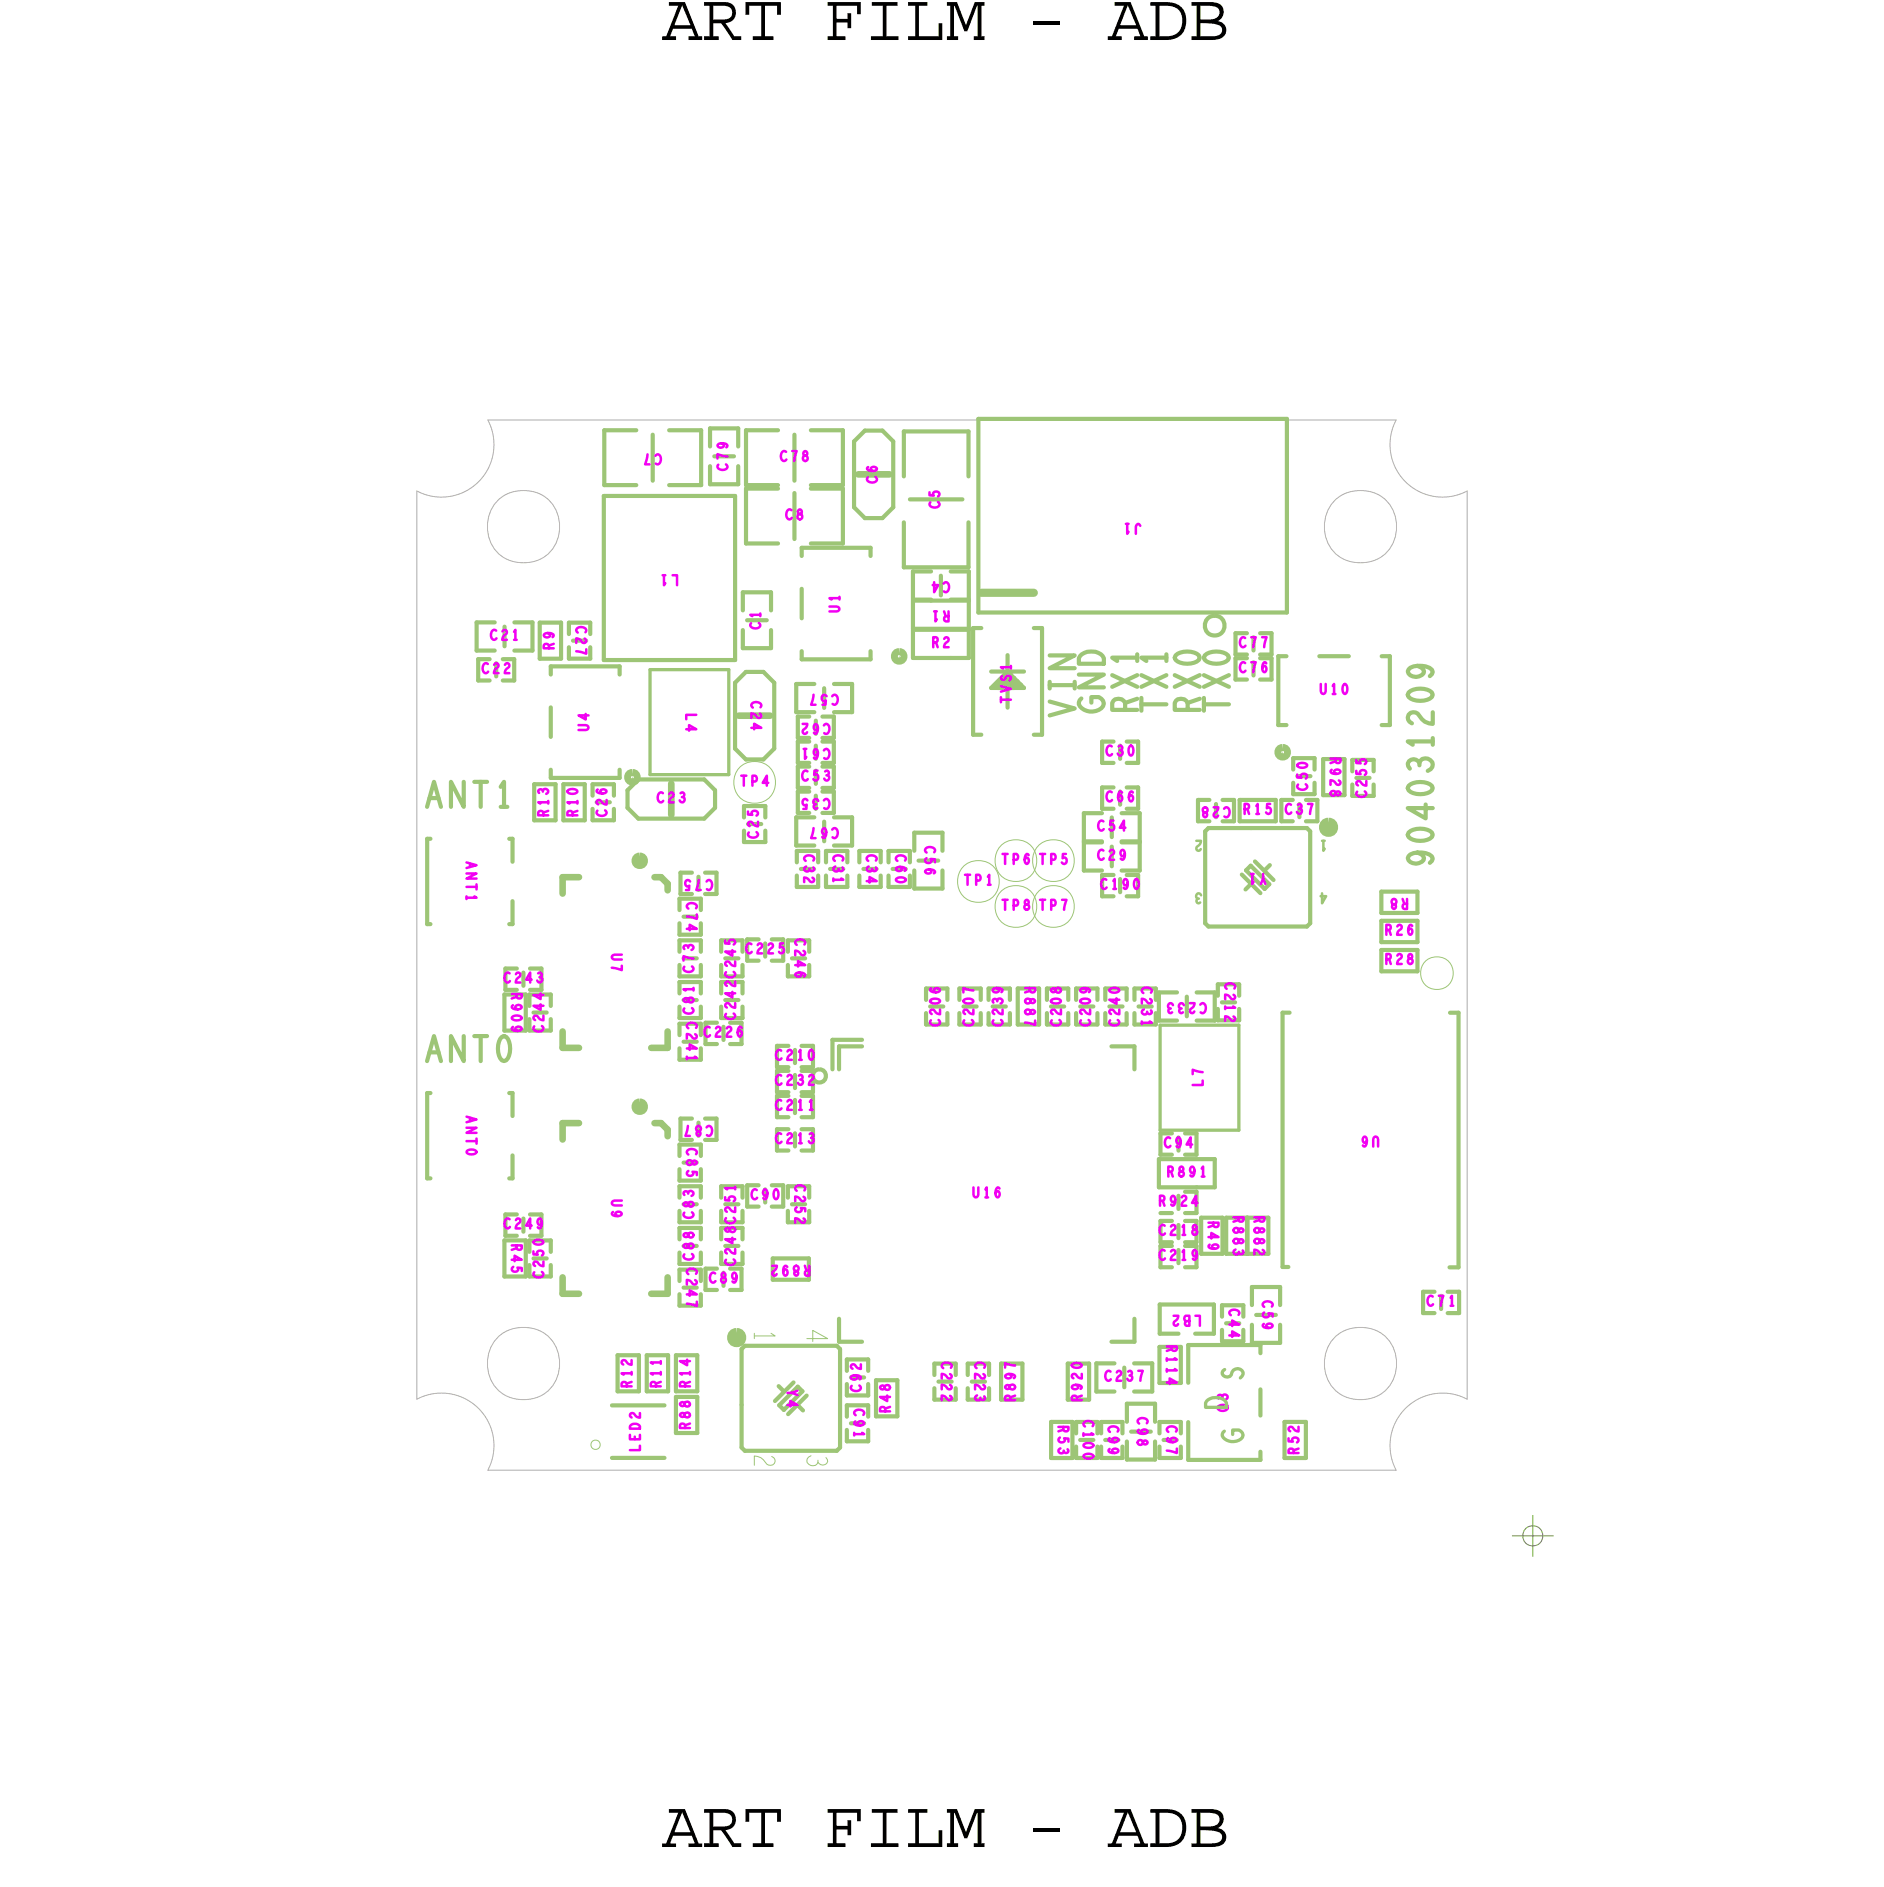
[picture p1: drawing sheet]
<svg xmlns="http://www.w3.org/2000/svg" width="57mm" height="57mm" viewBox="0 0 57 57" stroke-linecap="round" stroke-linejoin="round" font-family="sans-serif">
<defs><g id="words">
<g font-size="2.1">
<text x="20.2" y="1.2">ART FILM - ADB</text>
<text x="20.2" y="56.3">ART FILM - ADB</text>
</g>
<g font-size=".8" fill="#9dc576">
<text x="34.6" y="21.7" transform="rotate(-90 34.6 21.7)">RX1</text>
<text x="36.6" y="21.7" transform="rotate(-90 36.6 21.7)">RX0</text>
</g>
<g font-size=".6" fill="#9dc576">
<text x="23" y="40.5" transform="rotate(90 23 40.5)">1</text>
<text x="24.6" y="44.3" transform="rotate(90 24.6 44.3)">3</text>
</g>
<text font-size=".6" fill="#f200f2" x="37.4" y="42.9" transform="rotate(-90 37.4 42.9)">D</text>
<g font-size=".3" fill="#f200f2">
<text x="28.9" y="18.6" transform="rotate(-180 28.9 18.6)">R1</text>
<text x="30.8" y="21.4" transform="rotate(-90 30.8 21.4)">TVS1</text>
<text x="16.7" y="24.9" transform="rotate(-90 16.7 24.9)">R13</text>
<text x="17.6" y="24.9" transform="rotate(-90 17.6 24.9)">R10</text>
<text x="25.4" y="26" transform="rotate(90 25.4 26)">C31</text>
<text x="37.9" y="24.8">R15</text>
<text x="35.5" y="41" transform="rotate(90 35.5 41)">R114</text>
<text x="19.2" y="42.3" transform="rotate(-90 19.2 42.3)">R12</text>
<text x="20.1" y="42.3" transform="rotate(-90 20.1 42.3)">R11</text>
<text x="21" y="42.3" transform="rotate(-90 21 42.3)">R14</text>
<text x="32.2" y="43.4" transform="rotate(90 32.2 43.4)">R53</text>
<text x="37.4" y="43" transform="rotate(-90 37.4 43)">Q3</text>
</g>
<g font-size=".3" fill="#9dc576">
<text x="36.6" y="27.2" transform="rotate(-180 36.6 27.2)">3</text>
<text x="40.4" y="25.6" transform="rotate(-180 40.4 25.6)">1</text>
</g>
</g></defs>
<!-- layer: Board Outline -->
<g fill="none" stroke="#acacac" stroke-width=".03">
<path d="M12.7 15a1.6 1.6 0 0 0 1.9-.3 1.6 1.6 0 0 0 .3-1.9h27.6a1.6 1.6 0 0 0 .3 1.9 1.6 1.6 0 0 0 1.9 .3v27.6a1.6 1.6 0 0 0-1.9 .3 1.6 1.6 0 0 0-.3 1.9h-27.6a1.6 1.6 0 0 0-.3-1.9 1.6 1.6 0 0 0-1.9-.3z"/>
<circle cx="16" cy="16.1" r="1.11"/>
<circle cx="41.5" cy="16.1" r="1.11"/>
<circle cx="16" cy="41.6" r="1.11"/>
<circle cx="41.5" cy="41.6" r="1.11"/>
</g>
<!-- layer: Components -->
<g fill="none" stroke="#9dc576" stroke-width=".13">
<path d="M14.5 19.8h.6zM14.5 19v.8zM14.5 19h.6zM15.4 19.1v.6zM15.7 19.8h.5zM15.7 19h.5zM16.2 19v.8zM16.4 19v1.1zM16.4 19h.7zM17.1 19v1.1zM17.3 19v.3zM17.3 19.7v.4z"/>
<path d="M17.3 19h.7zM17.5 19.5h.4zM18 19v.3zM18 19.7v.4zM18.4 15.1h4zM18.4 15.1v5zM18.4 13.1h1zM18.4 14.8h1zM18.4 13.1v1.7zM19.9 13.2v1.4zM20.4 13.1h1zM20.4 14.8h1z"/>
<path d="M21.4 13.1v1.7zM21.6 13.1h.9zM21.6 14.8h.9zM21.6 14.2v.6zM21.6 13.1v.5zM21.8 13.9h.6zM22.4 15.1v5zM22.5 14.2v.6zM22.5 13.1v.5zM22.6 18h.9zM22.6 18v.6zM22.6 19.7h.9z"/>
<path d="M22.6 19.2v.5zM22.7 14.9h1zM22.7 13.1h1zM22.7 16.6h1zM22.7 14.9v1.7zM22.7 14.8h1zM22.7 13.1v1.7zM22.8 18.9h.6zM23.5 18v.6zM23.5 19.2v.5zM24.2 15v1.4zM24.2 13.2v1.4z"/>
<path d="M24.4 17.9v.9zM24.4 16.7v.2zM24.4 19.8v.3zM24.4 16.7h2.1zM24.7 14.9h1zM24.7 13.1h1zM24.7 16.6h1zM24.7 14.8h1zM25.7 14.9v1.7zM25.7 13.1v1.7zM26 13.5v2zM26 15.5l.4 .3z"/>
<path d="M26.4 13.1l-.4 .4zM26.4 15.8h.5zM26.4 13.1h.5zM26.5 16.7v.2zM26.5 19.8v.3zM26.9 15.8l.3-.3zM26.9 13.1l.3 .4zM27.2 13.5v2zM27.5 13.1v1.4zM27.5 17.3h2zM27.5 15.9v1.4zM27.5 13.1h2z"/>
<path d="M27.7 15.2h1.6zM27.8 19.2h1.7zM27.8 19.2v.8zM27.8 18.3h.6zM27.8 18.3v.9zM27.8 17.4v.9zM27.8 17.4h.6zM28.4 18.3h1.1zM28.7 17.5v.6zM29 18.3h.5zM29 17.4h.5zM29.5 13.1v1.4z"/>
<path d="M29.5 15.9v1.4zM29.5 19.2v.8zM29.5 18.3v.9zM29.5 17.4v.9zM29.6 19.1v3.3zM29.6 19.1h.3zM29.8 12.8h9.4zM29.8 18.7h9.4zM29.8 12.8v5.9zM30.7 20v1.6zM31.5 19.1h.2zM31.7 19.1v3.3z"/>
<path d="M36.8 18.9l.2-.1 .2 .1 .1 .2-.1 .2-.2 .1-.2-.1-.1-.2zM37.6 19.9h.4zM37.6 19.3v.6zM37.6 19.3h.4zM38.2 19.4v.4zM38.4 19.9h.3zM38.4 19.3h.3zM38.7 19.3v.6zM38.9 20h.3zM38.9 20v2.1zM39.2 12.8v5.9zM40.2 20h.9z"/>
<path d="M42.1 20h.2zM42.3 20v2.1zM13 28.2h.1zM13 25.6v2.6zM13 35.9h.1zM13 33.3v2.6zM13 25.6h.1zM13 33.3h.1zM14.6 20.7h.3zM14.6 20.1v.6zM14.6 20.1h.3zM15.1 20.2v.4z"/>
<path d="M15.3 20.7h.4zM15.3 20.1h.4zM15.4 30.3h.6zM15.4 37.8h.6zM15.4 31.4h.6zM15.4 30.3v1.1zM15.4 38.9h.6zM15.4 37.8v1.1zM15.4 37.7h.3zM15.4 37v.7zM15.4 30.2h.3zM15.4 29.5v.7z"/>
<path d="M15.4 37h.3zM15.4 29.5h.3zM15.5 25.6h.1zM15.5 33.3h.1zM15.5 28.2h.1zM15.5 35.9h.1zM15.6 25.6v.7zM15.6 27.5v.7zM15.6 33.3v.7zM15.6 35.2v.7zM15.7 20.1v.6zM15.9 37.1v.4z"/>
<path d="M15.9 29.6v.4zM16 30.3v1.1zM16 37.8v1.1zM16.1 38.9h.7zM16.1 38.5v.4zM16.1 37.8v.3zM16.1 31.4h.7zM16.1 31.1v.3zM16.1 30.3v.4zM16.1 37.8h.7zM16.1 30.3h.7zM16.1 37.7h.4z"/>
<path d="M16.1 30.2h.4zM16.1 37h.4zM16.1 29.5h.4zM16.3 38.3h.4zM16.3 30.9h.4zM16.3 25h.6zM16.3 23.9v1.1zM16.3 23.9h.6zM16.4 20.1h.7zM16.5 37v.7zM16.5 29.5v.7zM16.8 38.5v.4z"/>
<path d="M16.8 37.8v.3zM16.8 31.1v.3zM16.8 30.3v.4zM16.8 21.6v.9zM16.8 20.3v.3zM16.8 23.7h2.1zM16.8 23.5v.2zM16.8 20.3h2.1zM16.9 23.9v1.1zM17.2 25h.6zM17.2 23.9v1.1zM17.2 23.9h.6z"/>
<path d="M17.3 20.1h.7zM17.8 23.9v1.1zM18.1 25h.6zM18.1 24.6v.4zM18.1 23.9v.3zM18.1 23.9h.6zM18.2 24.4h.4zM18.4 20.1h4zM18.7 24.6v.4zM18.7 23.9v.3zM18.9 20.3v.3zM18.9 23.5v.2z"/>
<path d="M19.1 24.6l.3 .3zM19.1 24.1v.5zM19.4 24.9h2.1zM19.4 23.8l-.3 .3zM19.4 23.8h2.1zM20.7 38.5h.7zM20.7 38.2v.3zM20.7 37.4v.4zM20.7 34.9v.3zM20.7 36h.7zM20.7 35.6v.4zM20.7 37.2h.7z"/>
<path d="M20.7 36.9v.3zM20.7 36.1v.4zM20.7 31h.7zM20.7 30.7v.3zM20.7 29.9v.4zM20.7 27.4v.3zM20.7 28.5h.7zM20.7 28.1v.4zM20.7 29.8h.7zM20.7 29.4v.4zM20.7 28.7v.3zM20.7 38.7v.3z"/>
<path d="M20.7 39.8h.7zM20.7 39.4v.4zM20.7 31.2v.3zM20.7 32.3h.7zM20.7 31.9v.4zM20.7 37.4h.7zM20.7 34.9h.7zM20.7 36.1h.7zM20.7 29.9h.7zM20.7 27.4h.7zM20.7 28.7h.7zM20.7 38.7h.7z"/>
<path d="M20.7 31.2h.7zM20.7 34.7h.4zM20.7 34.1v.6zM20.7 27.2h.4zM20.7 26.6v.6zM20.7 34.1h.4zM20.7 26.6h.4zM20.8 35.4h.4zM20.8 27.9h.4zM20.8 39.2h.4zM20.8 31.7h.4zM20.8 38h.4z"/>
<path d="M20.8 36.7h.4zM20.8 30.5h.4zM20.8 29.2h.4zM21.3 34.2v.4zM21.3 26.7v.4zM21.4 38.2v.3zM21.4 37.4v.4zM21.4 34.9v.3zM21.4 35.6v.4zM21.4 36.9v.3zM21.4 36.1v.4zM21.4 30.7v.3z"/>
<path d="M21.4 29.9v.4zM21.4 27.4v.3zM21.4 28.1v.4zM21.4 29.4v.4zM21.4 28.7v.3zM21.4 38.7v.3zM21.4 39.4v.4zM21.4 31.2v.3zM21.4 31.9v.4zM21.5 24.9l.3-.3zM21.5 23.8l.3 .3zM21.5 34.7h.3z"/>
<path d="M21.5 27.2h.3zM21.5 34.1h.3zM21.5 26.6h.3zM21.5 39.3h.3zM21.5 38.7v.6zM21.5 31.8h.3zM21.5 31.2v.6zM21.5 38.7h.3zM21.5 31.2h.3zM21.8 24.1v.5zM21.8 34.1v.6zM21.8 26.6v.6z"/>
<path d="M22 37.2h.6zM22 36.9v.3zM22 36.1v.4zM22 38.5h.6zM22 38.2v.3zM22 37.4v.4zM22 29.8h.6zM22 29.4v.4zM22 28.7v.3zM22 31h.6zM22 30.7v.3zM22 29.9v.4z"/>
<path d="M22 36.1h.6zM22 37.4h.6zM22 28.7h.6zM22 29.9h.6zM22 38.8v.4zM22 31.3v.4zM22.1 36.7h.4zM22.1 38h.4zM22.1 29.2h.4zM22.1 30.5h.4zM22.2 39.3h.4zM22.2 31.8h.4z"/>
<path d="M22.2 38.7h.4zM22.2 31.2h.4zM22.4 22.8l.3 .3zM22.4 20.8v2zM22.6 38.7v.6zM22.6 31.2v.6zM22.6 36.9v.3zM22.6 36.1v.4zM22.6 38.2v.3zM22.6 37.4v.4zM22.6 29.4v.4zM22.6 28.7v.3z"/>
<path d="M22.6 30.7v.3zM22.6 29.9v.4zM22.7 25.7h.6zM22.7 25.3v.4zM22.7 24.6v.3zM22.7 24.6h.6zM22.7 20.5h.6zM22.7 23.1h.6zM22.7 20.5l-.3 .3zM22.8 36.8h.3zM22.8 36.1v.7zM22.8 29.3h.3z"/>
<path d="M22.8 28.6v.7zM22.8 36.1h.3zM22.8 28.6h.3zM22.8 25.1h.4zM23.3 23.1l.3-.3zM23.3 20.5l.3 .3zM23.3 36.2v.4zM23.3 28.7v.4zM23.3 25.3v.4zM23.3 24.6v.3zM23.5 36.8h.4zM23.5 29.3h.4z"/>
<path d="M23.5 36.1h.4zM23.5 28.6h.4zM23.5 38.3h1.1zM23.5 39h1.1zM23.5 38.3v.7zM23.6 20.8v2zM23.7 33.3h.3zM23.7 32.6v.7zM23.7 35.1h.3zM23.7 34.4v.7zM23.7 34h.3zM23.7 33.4v.6z"/>
<path d="M23.7 32.5h.3zM23.7 31.9v.6zM23.7 32.6h.3zM23.7 34.4h.3zM23.7 33.4h.3zM23.7 31.9h.3zM23.9 36.1v.7zM23.9 28.6v.7zM24 36.1v.4zM24 37.2h.7zM24 36.9v.3zM24 28.7v.3z"/>
<path d="M24 29.8h.7zM24 29.4v.4zM24 36.1h.7zM24 28.7h.7zM24.1 36.7h.4zM24.1 29.2h.4zM24.2 32.8v.4zM24.2 34.5v.4zM24.2 33.5v.4zM24.2 32v.4zM24.3 25.8h.5zM24.3 24.9v.9z"/>
<path d="M24.3 21.7h.5zM24.3 20.8v.9zM24.3 24.9h.5zM24.3 20.8h.5zM24.3 25.9v.4zM24.3 27h.6zM24.3 26.7v.3zM24.3 25.9h.6zM24.3 22.5h.4zM24.3 21.8v.7zM24.3 23.2h.4zM24.3 22.6v.6z"/>
<path d="M24.3 24h.4zM24.3 23.4v.6zM24.3 24.8h.4zM24.3 24.1v.7zM24.3 21.8h.4zM24.3 22.6h.4zM24.3 23.4h.4zM24.3 24.1h.4zM24.4 26.5h.4zM24.4 33.3h.4zM24.4 35.1h.4zM24.4 34h.4z"/>
<path d="M24.4 32.5h.4zM24.4 32.6h.4zM24.4 34.4h.4zM24.4 33.4h.4zM24.4 31.9h.4zM24.4 20.1h2.1zM24.6 38.3v.7zM24.7 36.1v.4zM24.7 36.9v.3zM24.7 28.7v.3zM24.7 29.4v.4zM24.8 32.6v.7z"/>
<path d="M24.8 34.4v.7zM24.8 33.4v.6zM24.8 31.9v.6zM24.8 32.7l.2-.1 .1 .1v.2l-.1 .1-.2-.1zM24.9 22v.4zM24.9 22.7v.4zM24.9 23.5v.4zM24.9 24.2v.4zM24.9 25.9v.4zM24.9 26.7v.3zM25.1 22.5h.3zM25.1 23.2h.3z"/>
<path d="M25.1 24h.3zM25.1 24.8h.3zM25.1 21.8h.3zM25.1 22.6h.3zM25.1 23.4h.3zM25.1 24.1h.3zM25.1 25v.6zM25.1 21v.6zM25.2 25.9v.4zM25.2 27h.6zM25.2 26.7v.3zM25.2 25.9h.6z"/>
<path d="M25.3 26.5h.4zM25.4 31.7h.9zM25.4 31.7v.9zM25.4 21.8v.7zM25.4 22.6v.6zM25.4 23.4v.6zM25.4 24.1v.7zM25.4 25.8h.6zM25.4 21.7h.6zM25.4 24.9h.6zM25.4 20.8h.6zM25.6 31.9v.7z"/>
<path d="M25.6 31.9h.7zM25.8 25.9v.4zM25.8 26.7v.3zM26 24.9v.9zM26 20.8v.9zM26.2 25.9v.4zM26.2 27h.6zM26.2 26.7v.3zM26.2 25.9h.6zM26.3 26.5h.4zM26.8 25.9v.4zM26.8 26.7v.3z"/>
<path d="M27.1 25.9v.4zM27.1 27h.6zM27.1 26.7v.3zM27.1 25.9h.6zM27.2 26.5h.4zM27.7 25.9v.4zM27.7 26.7v.3zM27.8 20h1.2zM27.9 25.4h.8zM27.9 25.4v.5zM27.9 27.1h.8zM27.9 26.5v.6z"/>
<path d="M28 26.2h.6zM28.2 31.2h.7zM28.2 30.9v.3zM28.2 30.1v.4zM28.2 30.1h.7zM28.3 30.7h.4zM28.7 25.4v.5zM28.7 26.5v.6zM28.9 30.9v.3zM28.9 30.1v.4zM29 20h.5zM29.2 31.2h.7z"/>
<path d="M29.2 30.9v.3zM29.2 30.1v.4zM29.2 30.1h.7zM29.4 30.7h.4zM29.6 22.4h.3zM29.9 30.9v.3zM29.9 30.1v.4zM30.1 31.2h.7zM30.1 30.9v.3zM30.1 30.1v.4zM30.1 30.1h.7zM30.2 21l.5-.5z"/>
<path d="M30.2 20.5h1zM30.2 21h1zM30.2 30.7h.4zM30.3 21l.4-.4zM30.4 21h.1zM30.4 21l.4-.4zM30.5 21l.3-.3zM30.7 20.5l.5 .5zM30.8 30.9v.3zM30.8 30.1v.4zM30.9 21l.1-.1zM30.9 20.8h.1z"/>
<path d="M31 20.9h.1zM31 20.8l-.2 .2zM31 31.2h.7zM31 30.1v1.1zM31 30.1h.7zM31.1 20.9l-.1 .1zM31.5 22.4h.2zM31.7 30.1v1.1zM31.9 31.2h.6zM31.9 30.9v.3zM31.9 30.1v.4zM31.9 30.1h.6z"/>
<path d="M32 30.7h.4zM32.5 30.9v.3zM32.5 30.1v.4zM32.8 31.2h.6zM32.8 30.9v.3zM32.8 30.1v.4zM32.8 30.1h.6zM32.9 30.7h.4zM33 25.6h.6zM33 24.8v.8zM33 26.5h.6zM33 25.7v.8z"/>
<path d="M33 24.8h.6zM33 25.7h.6zM33.4 30.9v.3zM33.4 30.1v.4zM33.6 24.6h.3zM33.6 24v.6zM33.6 23.2h.3zM33.6 22.6v.6zM33.6 27.3h.3zM33.6 26.7v.6zM33.6 24h.3zM33.6 22.6h.3z"/>
<path d="M33.6 26.7h.3zM33.7 31.2h.6zM33.7 30.9v.3zM33.7 30.1v.4zM33.7 30.1h.6zM33.8 30.7h.4zM33.9 31.9h.7zM33.9 24.9v.6zM33.9 25.8v.6zM34.1 24.1v.4zM34.1 22.7v.4zM34.1 26.8v.4z"/>
<path d="M34.2 25.6h.5zM34.2 26.5h.5zM34.2 24.8h.5zM34.2 25.7h.5zM34.3 30.9v.3zM34.3 30.1v.4zM34.3 24.6h.4zM34.3 23.2h.4zM34.3 27.3h.4zM34.3 24h.4zM34.3 22.6h.4zM34.3 26.7h.4z"/>
<path d="M34.6 31.9v.7zM34.6 30.1v.4zM34.6 31.2h.6zM34.6 30.9v.3zM34.6 30.1h.6zM34.7 24v.6zM34.7 22.6v.6zM34.7 26.7v.6zM34.7 30.7h.4zM34.7 24.8v.8zM34.7 25.7v.8zM35.2 30.1v.4z"/>
<path d="M35.2 30.9v.3zM35.3 36.2h1.2zM35.3 35.3h1.7zM35.3 35.3v.9zM35.3 31.1h.6zM35.3 30.2v.9zM35.3 30.2h.6zM35.3 39.7h1.7zM35.3 39.7v.9zM35.4 37h.3zM35.4 35.2h.3zM35.4 34.5v.7z"/>
<path d="M35.4 38.6h.3zM35.4 38v.6zM35.4 37.9h.3zM35.4 37.2v.7zM35.4 34.5h.3zM35.4 38h.3zM35.4 37.2h.3zM35.9 36.4v.4zM35.9 34.7v.4zM35.9 38.1v.4zM35.9 37.3v.4zM36.1 37h.4z"/>
<path d="M36.1 35.2h.4zM36.1 38.6h.4zM36.1 37.9h.4zM36.1 36.3h.4zM36.1 34.5h.4zM36.1 38h.4zM36.1 37.2h.4zM36.2 30.4v.6zM36.5 36.3v.7zM36.5 34.5v.7zM36.5 38v.6zM36.5 37.2v.7z"/>
<path d="M36.5 31.1h.5zM36.5 36.2h.5zM36.5 30.2h.5zM36.5 25h.3zM36.5 24.4v.6zM36.5 24.4h.3zM36.6 38.2h.6zM36.6 37.1v1.1zM36.6 37.1h.6zM36.7 28.1l.1 .1zM36.7 25.3v2.8zM36.8 25.2h1.3z"/>
<path d="M36.8 28.2h3zM36.8 25.2l-.1 .1zM37 39.7v.9zM37 35.3v.9zM37 30.2v.9zM37 24.5v.4zM37.1 30v.3zM37.1 31.1h.7zM37.1 30.7v.4zM37.1 30h.7zM37.2 30.5h.4zM37.2 39.8v.3z"/>
<path d="M37.2 39.8h.7zM37.2 37.1v1.1zM37.2 25h.4zM37.2 24.4h.4zM37.4 38.2h.6zM37.4 37.1v1.1zM37.4 37.1h.6zM37.6 24.4v.6zM37.6 20.7h.4zM37.6 20.1v.6zM37.6 20.1h.4zM37.8 30v.3z"/>
<path d="M37.8 30.7v.4zM37.8 24.4h1.1zM37.8 24.4v.6zM37.8 25h1.1zM37.8 26.6l.6 .6zM37.9 39.8v.3zM38 26.5l.5 .6zM38 26.5l.1-.1zM38 38.2h.6zM38 37.1v1.1zM38 37.1h.6zM38.1 27l-.2 .1z"/>
<path d="M38.1 26.4l.6 .5zM38.1 25.2h1.7zM38.1 39.2h.9zM38.1 39.2v.6zM38.2 20.2v.4zM38.2 26.2l.6 .6zM38.4 20.7h.3zM38.4 20.1h.3zM38.5 26.5l.2-.1zM38.6 37.1v1.1zM38.7 26.9l-.2 .2zM38.7 20.1v.6z"/>
<path d="M38.9 24.4v.6zM38.9 22.1h.3zM39 39.2v.6zM39 25h.4zM39 24.4v.6zM39 24.4h.4zM39.1 30.9h.2zM39.1 38.6h.2zM39.1 30.9v7.7zM39.4 24.2h.7zM39.4 23.9v.3zM39.4 23.1v.3z"/>
<path d="M39.4 23.1h.7zM39.5 23.6h.4zM39.6 24.5v.4zM39.8 25h.3zM39.8 24.4h.3zM39.8 25.2l.1 .1zM39.9 25.3v2.8zM39.9 28.1l-.1 .1zM40.1 23.9v.3zM40.1 23.1v.3zM40.1 24.4v.6zM40.3 24.2h.7z"/>
<path d="M40.3 23.1v1.1zM40.3 23.1h.7zM41 23.1v1.1zM41.2 24.3h.7zM41.2 23.9v.4zM41.2 23.2v.3zM41.2 23.2h.7zM41.3 23.7h.4zM41.9 23.9v.4zM41.9 23.2v.3zM42.1 27.2h1.1zM42.1 28.9h1.1z"/>
<path d="M42.1 28.1h1.1zM42.1 27.8h1.1zM42.1 27.2v.6zM42.1 28.9v.7zM42.1 29.6h1.1zM42.1 28.1v.6zM42.1 28.7h1.1zM42.1 22.1h.2zM43.2 27.2v.6zM43.2 28.9v.7zM43.2 28.1v.6zM43.4 39.4v.6z"/>
<path d="M43.4 39.4h.3zM43.9 39.5v.4zM44.1 39.4h.4zM44.2 38.6h.2zM44.2 30.9h.2zM44.4 30.9v7.7zM44.5 39.4v.6zM18.6 42.8h1.6zM18.6 44.4h1.6zM18.8 42.4h.7zM18.8 41.3v1.1zM18.8 41.3h.7z"/>
<path d="M19.5 41.3v1.1zM19.7 42.4h.7zM19.7 41.3v1.1zM19.7 41.3h.7zM20.4 41.3v1.1zM20.6 43.7h.6zM20.6 42.6v1.1zM20.6 42.4h.6zM20.6 41.3v1.1zM20.6 42.6h.6zM20.6 41.3h.6zM21.2 42.6v1.1z"/>
<path d="M21.2 41.3v1.1zM22.6 41.1l.1-.1zM22.6 41.1v1.7zM22.6 44.1l.1 .1zM22.6 42.8v1.3zM22.7 41h2.8zM22.7 44.2h2.8zM23.7 42.2l.2 .2zM23.7 42.8l.6-.5zM23.7 42.8l.2 .2zM24.2 42.1l-.6 .6zM24.3 42.3l.1 .1z"/>
<path d="M24.3 42.8l.2 .2zM24.4 42.4l-.5 .6zM24.6 42.5l-.6 .6zM25.5 41l.1 .1zM25.5 44.2l.1-.1zM25.6 40.9h.7zM25.6 40.2v.7zM25.6 41.1v3zM25.8 42.5h.7zM25.8 42.2v.3zM25.8 41.4v.4zM25.8 42.8v.4z"/>
<path d="M25.8 43.9h.7zM25.8 43.6v.3zM25.8 41.4h.7zM25.8 42.8h.7zM25.9 43.4h.4zM25.9 42h.4zM26.5 42.2v.3zM26.5 41.4v.4zM26.5 42.8v.4zM26.5 43.6v.3zM26.7 43.2h.6zM26.7 42.1v1.1z"/>
<path d="M26.7 42.1h.6zM27.3 42.1v1.1zM28.5 41.5v.4zM28.5 42.6h.6zM28.5 42.3v.3zM28.5 41.5h.6zM28.6 42.1h.4zM29.1 41.5v.4zM29.1 42.3v.3zM29.5 41.5v.4zM29.5 42.6h.6zM29.5 42.3v.3z"/>
<path d="M29.5 41.5h.6zM29.6 42.1h.4zM30.1 41.5v.4zM30.1 42.3v.3zM30.5 42.6h.7zM30.5 41.5v1.1zM30.5 41.5h.7zM31.2 41.5v1.1zM32 44.4h.7zM32 43.3v1.1zM32 43.3h.7zM32.5 42.6h.7z"/>
<path d="M32.5 41.5v1.1zM32.5 41.5h.7zM32.7 43.3v1.1zM32.8 43.3v.4zM32.8 44.4h.6zM32.8 44.1v.3zM32.8 43.3h.6zM32.9 43.9h.4zM33.2 41.5v1.1zM33.4 42.4h.6zM33.4 41.5v.9zM33.4 41.5h.6z"/>
<path d="M33.4 43.3v.4zM33.4 44.1v.3zM33.5 43.3v.4zM33.5 44.4h.7zM33.5 44.1v.3zM33.5 43.3h.7zM33.7 43.9h.4zM33.9 40.9h.7zM34.2 43.3v.4zM34.2 44.1v.3zM34.3 41.7v.6zM34.3 42.8h.9z"/>
<path d="M34.3 42.8v.5zM34.3 44.5h.9zM34.3 43.9v.6zM34.5 43.6h.6zM34.6 42.4h.5zM34.6 41.5h.5zM34.6 40.2v.7zM35.1 41.5v.9zM35.2 42.8v.5zM35.2 43.9v.6zM35.3 42.1h.7zM35.3 41v1.1z"/>
<path d="M35.3 43.3v.4zM35.3 44.4h.7zM35.3 44.1v.3zM35.3 41h.7zM35.3 43.3h.7zM35.3 40.6h.6zM35.5 43.9h.4zM36 41v1.1zM36 43.3v.4zM36 44.1v.3zM36.2 44.5h2.2zM36.2 43.3v1.2z"/>
<path d="M36.2 41v1.1zM36.2 41h2.2zM36.4 40.6h.6zM37.2 40.9h.7zM37.2 40.5v.4zM37.4 40.3h.4zM37.9 40.5v.4zM38.1 40.9h.9zM38.1 40.4v.5zM38.3 40.1h.6zM38.4 44.2v.3zM38.4 42.3v.8z"/>
<path d="M38.4 41v.2zM39 40.4v.5zM39.1 44.4h.7zM39.1 43.3v1.1zM39.1 43.3h.7zM39.8 43.3v1.1zM43.4 40h.3zM44.1 40h.4z"/>
</g>
<path d="M27.3 20l.1-.1 .1 .1-.1 .1zM19.2 23.6h.1l.1 .1-.1 .1zM39 22.9l.1-.1 .1 .2h-.1zM40.4 25.1h.1h.1v.2h-.1h-.1zM22.3 40.7l.1-.1 .2 .1v.1l-.2 .1-.1-.1z" fill="none" stroke="#9dc576" stroke-width=".3"/>
<path d="M29.9 18.1h1.6zM19.4 33.7l.1-.1 .1 .1v.1h-.1h-.1zM19.4 26.2l.1-.1 .1 .1v.1l-.1 .1-.1-.1z" fill="none" stroke="#9dc576" stroke-width=".25"/>
<g fill="none" stroke="#9dc576" stroke-width=".2">
<path d="M26.1 14.5h1zM17.1 34.2v.5zM17.1 39.4h.5zM17.1 38.9v.5zM17.1 26.7v.5zM17.1 31.9h.5zM17.1 31.4v.5zM17.1 34.2h.5zM17.1 26.7h.5zM19.8 39.4h.5zM19.8 31.9h.5zM19.9 34.2h.2z"/>
<path d="M19.9 26.7h.2zM20.1 34.2l.2 .2zM20.1 26.7l.2 .2zM20.3 34.4v.2zM20.3 38.9v.5zM20.3 26.9v.2zM20.3 31.4v.5zM20.5 23.9v.9zM22.5 21.8h1z"/>
</g>
<g fill="none" stroke="#9dc576" stroke-width=".03">
<path d="M18 44l.1-.1 .2 .1v.1l-.2 .1-.1-.1z"/>
<circle cx="23" cy="23.8" r=".64"/>
<circle cx="29.8" cy="26.9" r=".64"/>
<circle cx="31" cy="27.6" r=".64"/>
<circle cx="31" cy="26.2" r=".64"/>
<circle cx="32.1" cy="27.6" r=".64"/>
<circle cx="32.1" cy="26.2" r=".64"/>
<circle cx="43.8" cy="29.7" r=".5"/>
</g>
<path d="M19.8 23.6h2.4zM19.8 20.4h2.4zM19.8 20.4v3.2zM22.2 20.4v3.2zM35.3 34.4h2.4zM35.3 31.2h2.4zM35.3 31.2v3.2zM37.7 31.2v3.2z" fill="none" stroke="#9dc576" stroke-width=".1"/>
<!-- layer: Text -->
<g fill="none" stroke="#f200f2" stroke-width=".08">
<path d="M15.1 19.2a.12 .12 0 0 0-.1 .1 .12 .12 0 0 0 .1 .1M15.3 19.2l.1 .1-.1 .2h.1M15.7 19.5h.1M15.7 19.3v-.1v.3M16.7 19.3l.1 .1h-.2v-.1h.1h.2l-.1 .1M16.7 19.8v-.2h-.1v.2h.3M16.9 19.6l-.2 .1M17.8 19.5v.1l-.2-.2v.2M17.8 19.3a.12 .12 0 0 0-.1-.2 .12 .12 0 0 0-.1 .2M17.9 19.8v.1l-.3-.1M19.7 13.8v.3h.1M20 13.9a.13 .13 0 0 1 .1 .1 .13 .13 0 0 1-.1 .1"/>
<path d="M20.2 17.5h.1M20.2 17.5v.3h.1M20.5 17.5h.1v.3M22 13.5l.1 .1h-.2v-.1h.1l.2 .1h-.1M22.1 14.1a.13 .13 0 0 1-.1 .2 .13 .13 0 0 1-.1-.1M22.2 13.9l-.3-.1v.2M23.1 19a.13 .13 0 0 1-.1 .2 .13 .13 0 0 1-.1-.2M23.2 18.7h-.3v.1M23.2 18.7v.1M23.9 13.8a.12 .12 0 0 0-.1 .1 .12 .12 0 0 0 .2 .1M24.1 15.5a.12 .12 0 0 0-.1 .2 .12 .12 0 0 0 .1 .1M24.1 13.7h.2l-.1 .3"/>
<path d="M24.3 15.5v.1l.1 .1v.1l-.1-.1 .1-.1zM24.5 13.8l.1 .2h-.1v-.1l.1-.1zM25.3 18.5l.3 .1h-.3M25.6 18.2h-.3v.1M25.6 18.2v.1M26.4 14.2l.1 .1h.2l-.1-.1v.2M26.7 14.5a.13 .13 0 0 1-.1 .2 .14 .14 0 0 1-.2-.2M28.3 15v.1h.2v-.1h.1v.1M28.4 19.6l.2-.1-.1-.1h-.1v.3M28.5 17.7v.3l.1-.2h-.2M28.5 18.6v.3M28.5 19.6l.1 .1"/>
<path d="M28.6 15.3a.13 .13 0 0 1-.1 .2 .14 .14 0 0 1-.2-.2M28.7 17.8a.13 .13 0 0 1 .2 .1 .13 .13 0 0 1-.1 .1M28.8 19.5h.1l-.1 .2h.1M28.9 18.6v.3h-.1v-.1h.1M34.3 16h.1M34.3 16v.3l.1-.1M34.7 16h-.1v.3M37.9 19.4a.12 .12 0 0 0-.1 .2 .12 .12 0 0 0 .1 .1M38.1 19.4h.2l-.1 .3M38.5 19.4h.1l-.1 .3M14.2 27h.3M14.2 34.8h.3"/>
<path d="M14.2 26.6h.3l-.3 .2h.3M14.2 26.3l.3 .1h-.3M14.2 34.4h.3l-.3 .1h.3M14.2 34l.3 .1-.3 .1M14.2 27.3v.1M14.2 35.1l.2-.1 .1 .1-.2 .1zM14.3 26.3v.1M14.3 34.1v.1M14.5 27.3v.1h-.3M14.5 26.9v.2M14.5 34.7v.1M14.9 20.2a.14 .14 0 0 0-.2 .2 .12 .12 0 0 0 .2 .1"/>
<path d="M15.1 20.3h.1l-.2 .2h.2M15.4 20.3h.1l-.1 .2h.1M15.5 29.7a.12 .12 0 0 0-.1 .1 .12 .12 0 0 0 .1 .1M15.5 37.2a.12 .12 0 0 0-.1 .1 .12 .12 0 0 0 .1 .1M15.6 30.3h.3v.1h-.1l-.1-.1M15.6 38.4h.3l-.2-.1v.1M15.6 37.9h.3v.2h-.1l-.1-.2M15.6 31l.2-.1 .1 .1-.2 .1zM15.6 31.3v.1h.1h.2v-.1h-.2l.1 .1M15.6 30.6v.1l.1 .1 .2-.1v-.1l-.2 .1 .1 .1M15.6 38.6v.1h.2v-.1h.1v.1M15.7 29.7h.2l-.2 .2h.2"/>
<path d="M15.7 37.2h.2l-.2 .2h.2M15.7 30.4h-.1M15.7 38l-.1 .1M16.2 29.9h-.2l.2-.3v.3M16.2 37.3h-.2l.2-.2v.3M16.3 38.1v.1h.1v-.1h.1v.2M16.3 37.8h.2l.1 .1h-.2zM16.4 29.7h.1v.1M16.4 29.8l.1 .1h-.1M16.5 30.3v.1l-.2-.1h.3M16.5 30.6v.2l-.2-.2h.3M16.5 37.2l-.1 .1v-.1h.1v.1v.1h-.1"/>
<path d="M16.5 31.3a.13 .13 0 0 1-.1 .1 .13 .13 0 0 1-.1-.1M16.5 38.8a.13 .13 0 0 1-.1 .1 .13 .13 0 0 1-.1-.1M16.5 24.1h-.1v.1M16.6 24.8l-.1-.1h-.1v.1h.3M16.6 30.9v.2l-.3-.2v.2M16.6 38.4v.2l-.3-.2v.2M16.7 24.4h-.3l.1 .1M17.3 24.1l.2-.1 .1 .1-.2 .1zM17.4 24.8v-.1h-.1v.1h.3M17.6 24.4h-.3v.1M17.6 22.1l.3 .1h-.3M17.8 21.8v.1l-.2-.1h.3"/>
<path d="M18.2 24.1l.1 .1 .2-.1h-.2l.1 .1M18.4 24.7a.13 .13 0 0 1-.1 .2 .13 .13 0 0 1-.1-.2M18.5 24.4v.1l-.3-.1v.1M18.7 36.9l-.1 .1 .2 .1 .1-.1v-.1l-.1 .1v.1M18.9 29.1l-.3 .1h.3M18.9 36.6l-.3 .1h.3M18.9 29.4v.2l-.3-.1M20.2 24.2a.12 .12 0 0 0-.2 .1 .12 .12 0 0 0 .2 .1M20.4 24.2h.1l-.1 .2h.1M20.7 24.2h.1v.1M20.8 24.3v.1h-.1M20.8 30.4l.1 .1 .1-.1 .1 .1h-.1l-.1-.1z"/>
<path d="M20.8 37.6l.1 .1 .1-.1h.1l-.1 .1-.1-.1zM20.8 37.9l.1 .1 .1-.1 .1 .1h-.1l-.1-.1zM20.8 36.7l.1 .1 .1-.2 .1 .1-.1 .1-.1-.2zM20.9 22.2h.3l-.2-.1v.2M20.9 31.9h.3l-.2-.1v.2M20.9 28.3h.3l-.2-.1v.1M20.9 39.4h.3l-.2-.1v.2M20.9 32.2v.1M20.9 35.4l.3 .1v-.1h-.1l-.1 .1zM21 34.3l-.1 .3h.1M21 28.9l.1-.1v.1M21 36.4l.1-.1v.1"/>
<path d="M21 28.8h-.1l-.1 .1M21 36.3h-.1l-.1 .1M21 35.7v.1h.1v-.1h.1v.1M21 26.9l-.1-.1v.2h.1v.1h-.1M21.1 30.7a.13 .13 0 0 1-.1 .2 .14 .14 0 0 1-.2-.2M21.1 29.4a.13 .13 0 0 1-.1 .2 .13 .13 0 0 1-.2-.1M21.1 38.2a.13 .13 0 0 1-.1 .2 .14 .14 0 0 1-.2-.2M21.1 36.9a.13 .13 0 0 1-.1 .2 .13 .13 0 0 1-.2-.1M21.1 30.1h-.3l.1 .1M21.1 29.2l-.3-.1v.2M21.1 30.1v.1M21.2 32.2h-.3"/>
<path d="M21.2 31.5v.1l-.3-.1v.1M21.2 39v.1l-.3-.1v.1M21.2 31.3a.12 .12 0 0 0-.1-.1 .12 .12 0 0 0-.1 .1M21.2 35.2a.12 .12 0 0 0-.1-.2 .12 .12 0 0 0-.1 .2M21.2 27.7a.12 .12 0 0 0-.1-.2 .12 .12 0 0 0-.1 .2M21.2 38.8a.12 .12 0 0 0-.1-.1 .12 .12 0 0 0-.1 .1M21.2 21.8h-.3v.1M21.2 34.3l.2 .1-.2 .1 .1 .1v-.1zM21.2 27.9v.1l-.3-.1M21.2 39.7v.1l-.3-.1M21.3 26.8l-.1 .3h.1M21.5 26.9a.13 .13 0 0 1 .2 .1 .13 .13 0 0 1-.2 .1"/>
<path d="M21.5 34.4a.13 .13 0 0 1 .2 .1 .13 .13 0 0 1-.2 .1M21.6 31.3a.12 .12 0 0 0-.1 .1 .12 .12 0 0 0 .1 .1M21.8 38.8a.12 .12 0 0 0-.2 .1 .12 .12 0 0 0 .2 .1M21.8 31.3l.1 .1-.1 .2h.1M22 38.8v.1l.1 .1-.1 .1v-.1l.1-.2zM22.1 28.7l.1 .1v-.1h.2v.1M22.1 36.5v.1h.1v-.1h.2v.1M22.1 37.4l.1 .1 .1-.1 .1 .1h-.1l-.1-.1zM22.1 31.3l.2 .1-.2 .2h.2M22.3 29v.1l-.2-.1h.3M22.3 30.2v.2l-.2-.1h.3M22.3 37.7v.2l-.2-.1h.3"/>
<path d="M22.4 29.6a.14 .14 0 0 1-.2 .2 .13 .13 0 0 1-.1-.2M22.4 30.9a.14 .14 0 0 1-.2 .2 .13 .13 0 0 1-.1-.2M22.4 37.1a.14 .14 0 0 1-.2 .2 .13 .13 0 0 1-.1-.2M22.4 38.4a.14 .14 0 0 1-.2 .2 .13 .13 0 0 1-.1-.2M22.4 29.3v.1l-.2-.1-.1 .1M22.4 29.9v.1l-.2-.1-.1 .1M22.4 30.6v.1l-.2-.1-.1 .1M22.4 36.8v.1l-.2-.1-.1 .1M22.4 38.1v.1l-.2-.1-.1 .1M22.4 36.2h-.3h.1M22.4 36.2h.1M22.4 38.9l-.1 .1v-.2h.1v.1v.2l-.1-.1"/>
<path d="M22.6 23.6h.1M22.6 31.3l-.1 .1 .1 .2v-.2l-.1 .1M22.7 23.6v.3M22.8 24.7v.1h.1v-.1h.2l-.1 .2M22.9 22.2h.3l-.2-.1v.1M22.9 28.8a.12 .12 0 0 0-.2 .1 .12 .12 0 0 0 .2 .1M22.9 23.8h.2l-.1-.2h-.1v.3M23 25.4a.13 .13 0 0 1-.1 .1 .13 .13 0 0 1-.1-.1M23.1 36.3a.12 .12 0 0 0-.2 .1 .12 .12 0 0 0 .2 .1M23.1 28.8h.1l-.1 .2h.1M23.1 25v.2l-.2-.2-.1 .2M23.1 21.7v.2l-.2-.2v.2"/>
<path d="M23.2 21.6a.14 .14 0 0 0-.2-.2 .12 .12 0 0 0-.1 .2M23.4 36.4h-.1v-.1h.1v.1l-.1 .1M23.4 23.9h-.2l.2-.3v.3M23.4 28.8h.1l-.1 .2h.1M23.5 38.6h.2l-.2 .2h.2M23.6 36.2l.1 .1-.1 .2v-.1zM23.8 32a.12 .12 0 0 0-.2 .1 .12 .12 0 0 0 .2 .1M23.8 33.5a.14 .14 0 0 0-.2 .2 .12 .12 0 0 0 .2 .1M23.8 34.6a.12 .12 0 0 0-.2 .1 .12 .12 0 0 0 .2 .1M23.8 32.8a.12 .12 0 0 0-.2 .1 .12 .12 0 0 0 .2 .1M23.9 28.7h-.1v.2h.1v.1h-.2M24 38.6h-.1v.1v.1h.1v-.1l-.1 .1"/>
<path d="M24 32l.1 .1-.1 .2h.1M24 33.6h.1l-.1 .2h.1M24 34.6h.1l-.1 .2h.1M24 32.8h.1l-.1 .3h.1M24.2 38.6h.1l-.1 .2 .1 .1v-.1zM24.2 29.4h.3l-.2-.1v.2M24.3 36.8v.1h.1v-.1h.1v.1M24.3 32.8h.1v.1M24.3 32.3h.1M24.3 33.8h.1M24.3 34.8h.1M24.3 32.1l.1-.1v.3"/>
<path d="M24.3 33.6l.1-.1v.3M24.3 34.6l.1-.1v.3M24.4 29.6v.1h-.2l.2-.1 .1 .2M24.4 32.9v.1h-.1M24.5 22.1h.1l-.1 .2h.1M24.5 29v.1l-.3-.1v.1M24.5 37.1v.2l-.3-.2v.2M24.5 36.5v.1l-.3-.1v.1M24.5 22.8h.1M24.5 28.8a.12 .12 0 0 0-.1-.2 .12 .12 0 0 0-.1 .2M24.5 36.3a.12 .12 0 0 0-.1-.2 .12 .12 0 0 0-.1 .2M24.5 38.6l.1 .1"/>
<path d="M24.5 22.8v.3h.1M24.6 26.4l-.1 .1h.2M24.6 24.4h-.1v.1h.1v.1h-.1M24.6 23.5a.12 .12 0 0 0-.2 .1 .12 .12 0 0 0 .2 .1M24.7 32.8h.1l-.2 .3h.2M24.7 38.6v.3h-.2v-.1l.2-.1M24.7 34.6h.1l-.1 .1M24.7 33.8h.1M24.7 33.6v-.1v.3M24.7 32l.1 .1-.1 .2-.1-.1zM24.7 34.7l.1 .1h-.2M24.8 26.7l-.1 .2-.2-.2v.2"/>
<path d="M24.8 26.4v.1h-.1M24.8 26.2a.12 .12 0 0 0-.1-.1 .12 .12 0 0 0-.2 .1M24.8 25.2l-.1 .3h.1M24.8 21.2l-.1 .3h.1M24.8 24.5v.1h.1M24.9 23.5h-.1v.1h.1v.2l-.1-.1M24.9 22.9l-.1 .1v-.2l.1 .2-.1 .1M24.9 22.2h-.1v-.1l.1 .2h-.1M24.9 24.4h-.1l.1 .1M25.1 24.4a.13 .13 0 0 1 .2 .1 .13 .13 0 0 1-.2 .1M25.1 22.9a.13 .13 0 0 1 .2 .1 .13 .13 0 0 1-.2 .1M25.1 22.1a.13 .13 0 0 1 .2 .1 .13 .13 0 0 1-.2 .1"/>
<path d="M25.1 23.5h.1v.1M25.2 25.4h-.1v-.2l.1 .2-.1 .1M25.2 23.6v.2l-.1-.1M25.2 21.2h-.1v.1h.1v.2h-.1M25.4 25.3a.13 .13 0 0 1 .1 .1 .13 .13 0 0 1-.1 .1M25.4 21.2a.13 .13 0 0 1 .1 .1 .13 .13 0 0 1-.1 .1M25.6 26.8h.1h-.3M25.7 26.4v.1h-.1M25.7 26.2a.12 .12 0 0 0-.2-.1 .12 .12 0 0 0-.1 .1M26.4 26.8h.3l-.2-.1v.2M26.5 26.4l-.1 .1h.2M26.7 26.4v.1h-.1"/>
<path d="M26.7 26.2a.12 .12 0 0 0-.1-.1 .12 .12 0 0 0-.1 .1M27.3 26.8l.2-.1 .1 .1-.2 .1zM27.4 26.4l.1 .1h-.2l.2-.1 .1 .1M27.6 26.2a.12 .12 0 0 0-.2-.1 .12 .12 0 0 0-.1 .1M28.2 26.1v.2h.2v-.1h.1v.1M28.3 26.5v.1h-.1l.2-.1 .1 .1M28.3 30.5l.2-.1 .1 .1-.2 .1zM28.4 30.1v.1l.2-.1h-.1v.1M28.5 26a.14 .14 0 0 0-.2-.2 .12 .12 0 0 0-.1 .2M28.6 31.1a.13 .13 0 0 1-.1 .2 .13 .13 0 0 1-.1-.2M28.6 30.8v.1l-.2-.1v.1M29.4 30.5l.2-.1 .1 .1-.2 .1z"/>
<path d="M29.4 26.7h.2M29.5 26.7v.3M29.6 31.1a.13 .13 0 0 1-.1 .2 .13 .13 0 0 1-.1-.2M29.7 30.8v.1l-.3-.1v.1M29.7 30.2l-.3-.1v.1M29.7 36.2v.3l.1-.3M29.7 26.8h.2l-.1-.1h-.1v.3M30 36.5h.1M30 36.2h.1v.3M30.1 27h.1M30.1 26.7v.3M30.4 30.1v.1h-.1v-.1h.1l.1 .1"/>
<path d="M30.4 30.5l.1-.1v.2M30.4 30.5l-.1-.1v.2M30.5 36.2l-.2 .1 .1 .2v-.2l-.1 .1M30.5 20.9l.3 .1-.3 .1M30.5 21.2v.2M30.5 21.3h.3M30.5 31.1a.13 .13 0 0 1-.1 .2 .13 .13 0 0 1-.1-.2M30.5 20.6l.1 .1 .2-.1v.1M30.5 27.4h.2M30.5 26h.2M30.5 30.8v.1l-.2-.1v.1M30.6 26v.3"/>
<path d="M30.6 27.4v.3M30.8 20.3h-.3l.1 .1M30.9 27.6l.1-.1v-.1h-.1v.3M30.9 26.2h.1v-.2h-.1v.3M31.2 30.1h.3v.1h-.1v-.1M31.3 30.8l.2 .1v-.1h-.1l-.1 .1zM31.3 30.5l.2 .1v-.1l-.1-.1-.1 .2zM31.3 27.4l-.1 .1 .2 .1-.1 .1-.1-.1 .1-.1zM31.3 26.1h-.1l.1 .2v-.1h-.1M31.4 30.2h-.2M31.5 31.1v.1h-.3M31.7 27.4h.1"/>
<path d="M31.7 26h.1M31.8 26v.3M31.8 27.4v.3M32 27.6l.2-.1-.1-.1h-.1v.3M32 26.2h.2l-.1-.2h-.1v.3M32 30.1l.1 .1 .1-.1 .1 .1h-.1l-.1-.1zM32 30.5l.2-.1 .1 .1-.2 .1zM32.3 31.1a.13 .13 0 0 1-.1 .2 .14 .14 0 0 1-.2-.2M32.3 30.8v.1l-.2-.1v.1M32.4 27.4h.1l-.1 .3M32.5 26h-.1v.2h.1v.1h-.1M32.9 30.5l.2-.1 .1 .1-.2 .1z"/>
<path d="M33 30.1l.1 .1h-.2v-.1h.2l.1 .1M33.2 31.1a.13 .13 0 0 1-.1 .2 .14 .14 0 0 1-.2-.2M33.2 30.8v.1l-.2-.1v.1M33.6 25a.12 .12 0 0 0-.1 .2 .12 .12 0 0 0 .1 .1M33.6 25.9a.12 .12 0 0 0-.1 .1 .12 .12 0 0 0 .1 .2M33.7 26.8a.12 .12 0 0 0-.2 .1 .12 .12 0 0 0 .2 .1M33.8 30.1h.2l.1 .1h-.2zM33.8 25.9l.1 .1-.1 .2h.1M33.9 22.7a.14 .14 0 0 0-.2 .2 .12 .12 0 0 0 .2 .1M33.9 24.1a.14 .14 0 0 0-.2 .2 .12 .12 0 0 0 .2 .1M33.9 27.1h.1M33.9 26.8h.1v.3"/>
<path d="M33.9 25h-.1v.1h.1v.2h-.1M34 30.4v.2l-.2-.1h.3M34.1 31.1a.14 .14 0 0 1-.2 .2 .13 .13 0 0 1-.1-.2M34.1 22.7l.1 .1v.1M34.1 30.8v.1l-.2-.1-.1 .1M34.1 22.9l.1 .1h-.1M34.2 24.2h-.1l.1 .2v-.1h-.1M34.3 26l-.1 .1v-.2l.1 .2-.1 .1h-.1M34.3 25.2h-.2l.1-.2v.3M34.4 26.9l-.1 .1-.1-.2h.1l.1 .2-.1 .1h-.1M34.4 22.7l.1 .1v.2l-.1-.1zM34.5 24.2h-.1l.1 .2v-.1h-.1"/>
<path d="M34.6 26.8l.1 .1-.1 .2v-.1zM34.8 31.1v.1M34.8 30.8v.1l.1-.1M35 31.1l.1 .1h-.3M35 30.4v.2l-.2-.2v.2M35.1 30.8v.1h-.2M35.1 30.2a.12 .12 0 0 0-.2-.1 .12 .12 0 0 0-.1 .2M35.3 36.6h.2v-.2h-.2v.3M35.4 36.6l.1 .1M35.5 38.1a.12 .12 0 0 0-.2 .1 .12 .12 0 0 0 .2 .1M35.5 37.3a.14 .14 0 0 0-.2 .2 .12 .12 0 0 0 .2 .1M35.6 35.7h.1v-.1l-.1-.1v.3"/>
<path d="M35.6 30.7v.1h.1M35.6 34.7a.12 .12 0 0 0-.1 .1 .12 .12 0 0 0 .2 .1M35.7 38.1l.1 .1-.1 .2h.1M35.7 37.4h.1l-.1 .2h.1M35.7 35.7v.2M35.7 30.6h-.1l.1 .1M35.8 36.6h-.1v-.1h.1v.1v.1h-.1M36 35.6l-.1 .1 .2 .1h-.1l-.1-.1 .2-.1zM36 30.7l-.1 .1h.1M36 34.8h-.1v-.1l.1 .1-.1 .2-.1-.1M36 36.5h.1l-.1 .2h.1M36 38.4h.1"/>
<path d="M36 37.6h.1M36 38.1h.1v.3M36 37.4l.1-.1v.3M36.1 30.6h-.2l.1 .1M36.3 30.6h.1l-.1 .2h.1M36.3 34.9h-.1l.1-.2v.3M36.4 37.3l-.1 .1 .2 .1-.1 .1-.1-.1 .2-.1zM36.4 35.7h-.1v-.1h.1v.1l-.1 .1M36.5 38.2l-.1 .1v-.2l.1 .2-.1 .1h-.1M36.5 36.7h-.2l.1-.3v.3M36.6 30.6a.13 .13 0 0 1 .2 .1 .13 .13 0 0 1-.2 .1M36.6 35.8h.1"/>
<path d="M36.6 35.6l.1-.1v.3M36.6 32.7l-.3-.1v.1M36.6 32.9v.2h-.3M36.7 24.6l.1 .1-.1 .1v.1l.1-.1zM36.8 37.7h.3l-.2-.1v.1M36.8 37.3h.3v.1h-.1v-.1M36.9 37.9l-.1 .1 .2 .1 .1-.1v-.1l-.2 .1 .1 .1M37 37.3l-.2 .1M37 24.6h.1l-.1 .2 .1 .1M37.3 24.6a.14 .14 0 0 1 .2 .2 .13 .13 0 0 1-.2 .1M37.3 30.7h.1M37.6 30.7h-.3"/>
<path d="M37.6 31v.1l-.3-.1v.1M37.6 30.3v.1l-.3-.1v.1M37.6 37.1h.3v.1h-.1l-.1-.1M37.6 37.8l.2 .1 .1-.1h-.1l-.1 .1zM37.6 37.4l.2 .1h.1l-.1-.1-.1 .2zM37.6 30.1a.12 .12 0 0 0-.1-.1 .12 .12 0 0 0-.1 .1M37.6 38.1v.1l.1-.1M37.7 37.2h-.1M37.9 38.1l-.1 .1h-.1M37.9 24.7l.1-.1v-.1h-.1v.3M37.9 20.2a.12 .12 0 0 0-.1 .1 .12 .12 0 0 0 .1 .1M38.1 26.6h.1"/>
<path d="M38.1 20.2h.2l-.1 .3M38.2 26.6v.3M38.2 37.1h.3v.1h-.1v-.1M38.2 37.8l.2 .1 .1-.1h-.1l-.1 .1zM38.2 37.4l.2 .1h.1l-.1-.1-.1 .2zM38.3 24.6v-.1v.3M38.4 37.2h-.2M38.5 38.1v.1l-.3-.1v.1M38.5 26.8l-.1 .1M38.5 26.6l.1 .3M38.5 40v.1h.1v-.1h.2v.1M38.6 20.2l-.1 .1v.2l.1-.2-.1 .1"/>
<path d="M38.7 24.5h-.1v.1h.1v.2h-.1M38.7 39.8a.12 .12 0 0 0-.1-.2 .12 .12 0 0 0-.1 .2M39.3 24.5a.12 .12 0 0 0-.1 .1 .12 .12 0 0 0 .1 .2M39.5 23.6v.1h.2v-.1h.1v.1M39.5 23.3l.2-.1 .1 .1-.2 .1zM39.5 24.5h.1v.1M39.6 24.6v.2l-.1-.1M39.8 23.9a.13 .13 0 0 1-.1 .2 .14 .14 0 0 1-.2-.2M39.9 24.5h.1l-.1 .3M40.2 20.8l.1 .3 .1-.3M40.5 23.1h.3v.1h-.1v-.1M40.6 24.1l.2 .1-.1-.1-.1 .1z"/>
<path d="M40.6 23.5h-.1l.2 .1h.1v-.1h-.2l.1 .1M40.6 21.1h.1M40.6 20.9v-.1v.3M40.7 23.2l-.2 .1M40.8 23.8v.1l-.3-.1v.1M40.9 20.9h.1v.2l-.1-.1zM41.3 23.2l.2 .1v-.1h.1v.1M41.3 23.5v.1h.2v-.1h.1v.1M41.6 24.1a.13 .13 0 0 1-.1 .2 .14 .14 0 0 1-.2-.2M41.6 23.8v.1l-.2-.1v.1M41.6 34.8h-.1l.1-.2v.2l-.1 .1M41.8 34.9l.1-.3 .1 .3"/>
<path d="M42.2 28.3h.2l-.1-.1h-.1v.3M42.2 29.2h.2l-.1-.1h-.1v.3M42.3 28.3l.1 .2M42.3 29.2l.1 .2M42.4 27.4l.1 .1-.1 .1 .1 .1v-.1zM42.6 28.2h.1l-.1 .3h.1M42.6 29.1h.1l-.1 .3h.1M42.7 27.4l.1 .1M42.9 27.4v.3h-.1l-.1-.1 .2-.1M42.9 29.1v.1l.1 .1v.1l-.1-.1 .1-.2zM43 28.2l-.1 .1 .1 .2v-.2l-.1 .1M43.7 39.5a.12 .12 0 0 0-.2 .1 .12 .12 0 0 0 .2 .1"/>
<path d="M43.8 39.5h.2l-.1 .3M44.2 39.8h.1M44.2 39.5v.3M19.1 42.2v-.1h-.1l-.1 .1h.3M19.2 43.7v.2h.3v-.2M19.2 43.4h.2l.1 .1h-.3zM19.2 41.4v.2l-.2-.2v.2M19.2 41.8h-.3l.1 .1M19.3 43.8v.1M19.5 44v.2h-.3M19.5 43.1v.1l-.2-.1-.1 .1M20 42.2l-.1-.1h-.1v.1h.3"/>
<path d="M20.1 41.5h-.3l.1 .1M20.1 41.8h-.3l.1 .1M20.7 42.8h.1l.1-.1 .1 .1-.1 .1-.1-.2zM20.7 43.1l.1 .1 .1-.2 .1 .1-.1 .1-.1-.1zM20.9 42.2l-.1-.1h-.1v.1h.3M20.9 43.5l-.1-.1h-.1v.1h.3M20.9 41.4v.2l-.2-.1h.3M21 41.8h-.3l.1 .1M21 43.4h-.1M24 42.8h.3l-.2-.1v.2M24.1 42.4l.2 .1M24.3 42.4h-.3"/>
<path d="M26 43.7h.1M26 41.9l.1 .1h-.1v-.1h.1l.1 .1M26.1 43.3l-.1 .1h.2h.1v-.1h-.2l.1 .1M26.2 42.2a.13 .13 0 0 1-.1 .2 .14 .14 0 0 1-.2-.2M26.2 41.6v.1l-.2-.1v.1M26.3 43.7h-.3M26.3 43.1a.12 .12 0 0 0-.1-.1 .12 .12 0 0 0-.1 .1M26.8 42.2l.1 .1 .1-.1 .1 .1-.1 .1-.1-.2zM27 43l-.1-.1h-.1v.1h.3M27 42.5v.2l-.2-.1h.3M27.1 42.9h-.1M28.9 42.5v.2l-.2-.2v.2"/>
<path d="M28.9 42.2v.1l-.2-.1v.1M28.9 41.9v.1l-.2-.1v.1M29 41.7a.14 .14 0 0 0-.2-.2 .12 .12 0 0 0-.1 .2M29.8 42.5l-.1 .2 .2-.1M30 42.2l-.1 .1-.2-.1v.1M30 41.9l-.1 .1-.2-.1v.1M30 42.5v.2l-.1-.1M30 41.7a.12 .12 0 0 0-.1-.2 .12 .12 0 0 0-.1 .2M30.6 42.2l.1 .1 .1-.1 .1 .1h-.1l-.1-.1zM30.7 41.9l.1 .1h-.1v-.1h.1h.1v.1M30.8 42.7l-.1-.2h-.1v.2h.3M30.9 41.6l-.3-.1v.2"/>
<path d="M30.9 42.5l-.1 .1M32.2 43.5h.4l-.1 .1h-.1v-.1M32.3 43.8v.1h.1v-.1h.2v.1M32.5 44.2v.1l-.1-.1M32.7 41.6l.2-.1 .1 .1-.2 .1zM32.8 42.2v.1h-.1v-.1h.1h.1v.1M32.8 42.7v-.2h-.1v.2h.3M33 41.9v.1l-.3-.1v.1M33 42.5l-.2 .1M33 43.7v.1M33 44.3h.2l.1 .1h-.2zM33 44h.2h.1l-.2 .1z"/>
<path d="M33.3 43.7h-.3M33.3 43.5a.12 .12 0 0 0-.1-.2 .12 .12 0 0 0-.1 .2M33.8 44.1v.1l.1 .1h.1v-.1h-.1l.1 .1M33.8 43.8v.1h.1h.1v-.1l-.1 .1h.1M33.8 41.8a.12 .12 0 0 0-.1 .1 .12 .12 0 0 0 .1 .1M34 41.8h.2l-.2 .3h.2M34.1 43.6a.12 .12 0 0 0-.2-.1 .12 .12 0 0 0-.1 .1M34.4 41.8h.1l-.1 .1M34.4 41.9l.1 .1h-.2M34.7 43.9l.2 .1h.1l-.1-.1-.2 .1zM34.7 41.8h.1l-.1 .3M34.7 43.6l.1 .1h.1v-.1h-.1v.1"/>
<path d="M34.9 43.4a.12 .12 0 0 0-.1-.2 .12 .12 0 0 0-.1 .2M35.5 42.1h.4l-.3-.1v.2M35.5 41h.4l-.1 .1-.1 .1v-.2M35.6 43.8v.1h.1h.1v-.1l-.1 .1M35.8 40.1h.1l-.1 .2h.1M35.8 41.7l.1 .1h-.4M35.8 41.4h.1h-.4M35.8 43.6a.12 .12 0 0 0-.1-.1 .12 .12 0 0 0-.1 .1M35.9 44.1v.2l-.4-.1M36.1 40.3v.1h.1v-.3h-.1v.1l.1 .1M36.4 40.1h.2v.3M37.5 40.7h.3l-.3-.1v.1"/>
<path d="M37.5 40.4h.3l-.3-.2v.2M37.7 40.1a.12 .12 0 0 0-.1-.2 .12 .12 0 0 0-.1 .2M38.5 40.3v.1l.1 .1 .1-.1v-.1l-.1 .1 .1 .1M39.3 43.8v.1h.1v-.1h.1v.2M39.4 44.3v-.2l-.1 .1v.1h.3M39.6 43.5v.1l-.3-.1v.1M39.6 44.1l-.2 .1"/>
</g>
<g fill="none" stroke="#9dc576" stroke-width=".13">
<path d="M32 20h.7l-.7 .4h.7M32.9 20a.4 .4 0 0 1 .5-.1 .4 .4 0 0 1 .2 .3h-.7zM35.5 19.9v.2M35.8 20a.53 .53 0 0 1 .8 0 .48 .48 0 0 1-.8 0zM36.7 20a.53 .53 0 0 1 .7 0 .48 .48 0 0 1-.7 0zM13 24.6l.2-.8 .2 .8M13 32.3l.2-.7 .2 .7M13.1 24.3h.3M13.1 32.1h.3M14.1 23.8v.8l-.4-.8v.8M14.1 31.6v.7l-.4-.7v.7M14.5 23.8h.3"/>
<path d="M14.5 31.6h.3M14.6 23.8v.8M14.6 31.6v.7M15.3 24l.1-.2v.8M15.3 24.6h.2M15.3 31.6a.38 .38 0 0 1 .2 .6l-.1 .1a.38 .38 0 0 1-.2-.6zM32 21.4l.7 .2-.7 .2M32 20.9h.7M32 20.8v.2M32.7 20.8v.2M32.9 20.6h.7l-.7 .3h.7M32.9 21.3a.32 .32 0 0 0 .2 .4 .32 .32 0 0 0 .4-.1l.1-.2v-.1l-.3-.1v.2"/>
<path d="M33.9 20.6l.7 .3M34.3 21.6v-.2l-.1-.1-.3 .1v.2h.7M34.6 20.6l-.7 .3M34.6 20h-.7l.1 .1M34.8 20.6l.7 .3M34.8 21.5h.7M35.5 20h-.7l.1 .1M35.5 20.6l-.7 .3M35.8 20.6l.8 .3M36.2 21.6v-.2l-.1-.1-.3 .1v.2h.8M36.6 20.6l-.8 .3M36.7 21.5h.7"/>
<path d="M36.7 20.6l.7 .3M37.4 20.6l-.7 .3M42.9 21.1a.53 .53 0 0 1 .8 .1 .48 .48 0 0 1-.8 0zM42.9 23.9a.53 .53 0 0 1 .8 .1 .48 .48 0 0 1-.8 0zM42.9 25.4a.53 .53 0 0 1 .8 0 .48 .48 0 0 1-.8 0zM43.2 20.3l.2 .1a.22 .22 0 0 1-.3 .2 .22 .22 0 0 1-.2-.2 .53 .53 0 0 1 .8 .1l-.1 .1M43.2 26l.2 .1a.22 .22 0 0 1-.3 .2 .22 .22 0 0 1-.2-.2 .53 .53 0 0 1 .8 .1l-.1 .1M43.2 23.2a.17 .17 0 0 0-.2 0 .17 .17 0 0 0 0 .2M43.2 23.3a.2 .2 0 0 1 .2-.2 .2 .2 0 0 1 .2 .2 .2 .2 0 0 1-.1 .2M43.4 24.5v.4l-.5-.3h.8M43.7 22.6h-.8l.1 .1M43.7 22.5v.2"/>
<path d="M43.7 21.7v.4l-.3-.1-.2-.3a.18 .18 0 0 0-.3 .1 .18 .18 0 0 0 .1 .2"/>
</g>
<path d="M23.5 40.6l.1 .1h-.6M23.5 44.4a.14 .14 0 0 1 .1 .2 .14 .14 0 0 1-.2 0l-.2-.2h-.2v.2M24.6 40.8h.6l-.4-.3v.4M25.2 44.4a.14 .14 0 0 1-.1 .2 .14 .14 0 0 1-.2 0" fill="none" stroke="#9dc576" stroke-width=".03"/>
<path d="M36.4 25.6h.2l-.2 .3h.2M36.5 27.4v.1h.1M40.3 27.2v.3l.1-.2h-.2M40.3 25.6v.3h.1" fill="none" stroke="#9dc576" stroke-width=".08"/>
<path d="M36.8 42.7a.34 .34 0 0 1 .3-.1 .34 .34 0 0 1 .3 .3h-.7zM37.3 43.6a.28 .28 0 0 0 .2 .3 .28 .28 0 0 0 .3-.1l.1-.1-.2-.1h-.1v.1M37.3 41.7l-.1 .1a.17 .17 0 0 0 .2 .2 .18 .18 0 0 0 .2-.3 .16 .16 0 0 1 .2 0 .16 .16 0 0 1 0 .3" fill="none" stroke="#9dc576" stroke-width=".1"/>
<!-- layer: Drawing Origin -->
<path d="M46.1 46.8h1.2M46.5 46.6l.2-.1 .2 .1 .1 .2-.1 .2-.2 .1-.2-.1-.1-.2zM46.7 46.2v1.2" fill="none" stroke="#638b3a" stroke-width=".03"/>
<use href="#words"/>
</svg>
